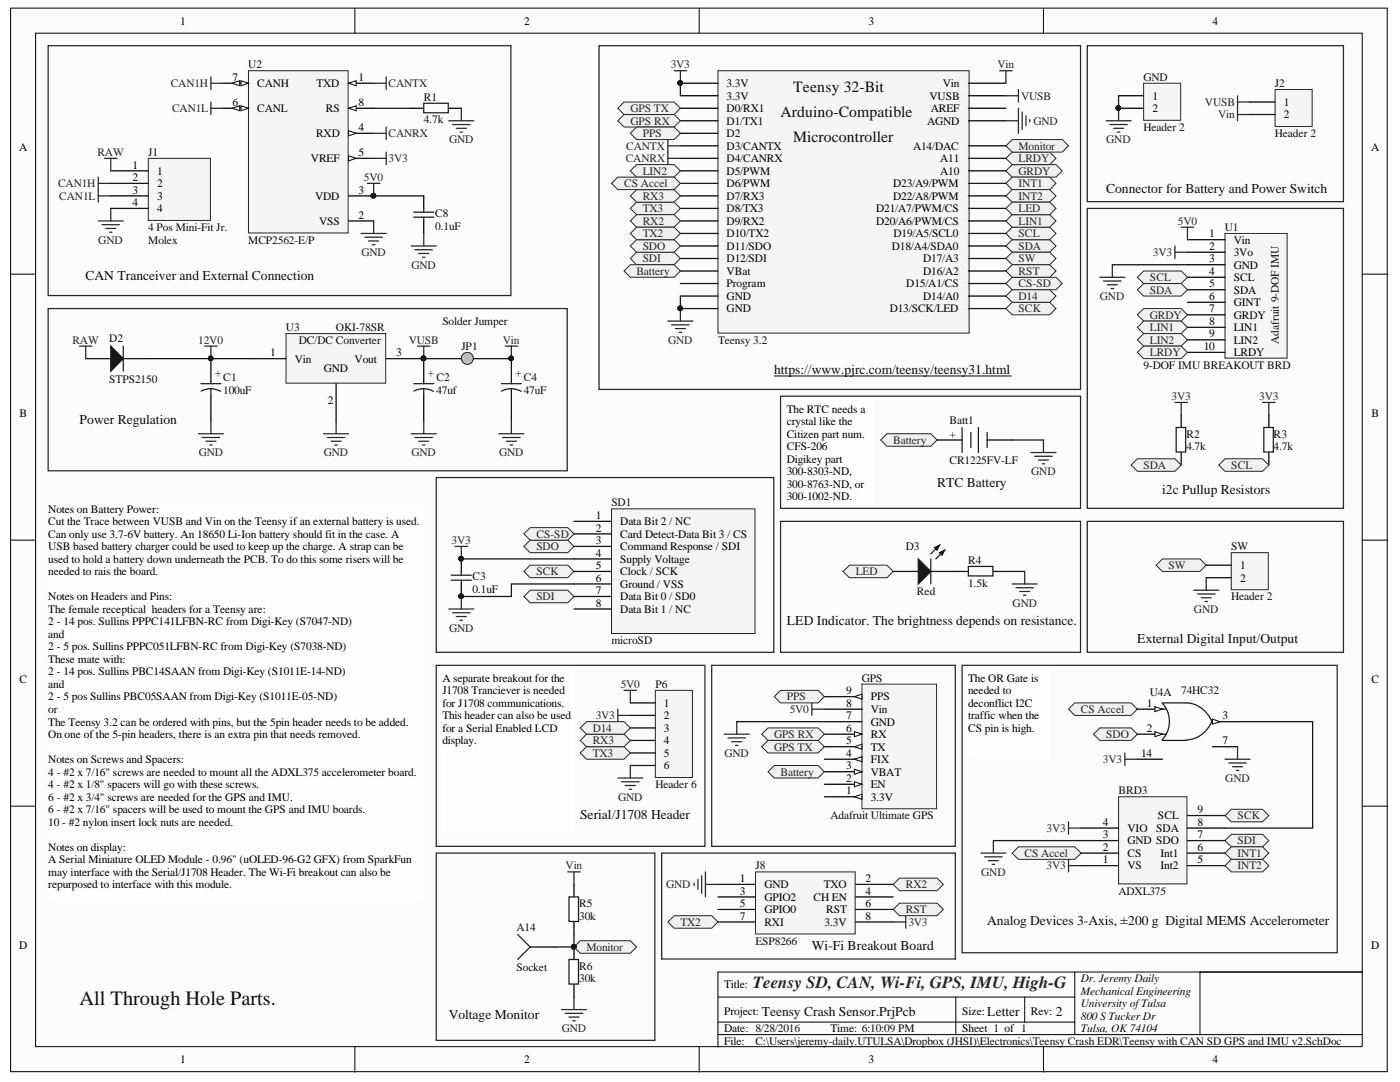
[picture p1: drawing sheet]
<svg xmlns="http://www.w3.org/2000/svg" width="279mm" height="216mm" viewBox="0 0 279 216" stroke-linecap="round" stroke-linejoin="round" font-family="sans-serif">
<defs><g id="words">
<text font-size="4.1" fill="#0e0e0e" x="15.9" y="200.6">All Through Hole Parts.</text>
<text font-size="3.4" fill="#262626" x="150.3" y="197.2">Teensy SD, CAN, Wi-Fi, GPS, IMU, High-G</text>
<g font-size="3.1" fill="#0e0e0e">
<text x="155.8" y="23.4">Arduino-Compatible</text>
<text x="158.3" y="18.4">Teensy 32-Bit</text>
<text x="158.3" y="28.4">Microcontroller</text>
</g>
<g font-size="2.7" fill="#0e0e0e">
<text x="220.8" y="38.5">Connector for Battery and Power Switch</text>
<text x="17.1" y="56">CAN Tranceiver and External Connection</text>
<text x="154.5" y="74.7">https://www.pjrc.com/teensy/teensy31.html</text>
<text x="15.9" y="84.7">Power Regulation</text>
<text x="187" y="97.2">RTC Battery</text>
<text x="231.9" y="98.5">i2c Pullup Resistors</text>
<text x="157" y="124.7">LED Indicator. The brightness depends on resistance.</text>
<text x="227" y="128.4">External Digital Input/Output</text>
<text x="115.8" y="163.4">Serial/J1708 Header</text>
<text x="197" y="184.6">Analog Devices 3-Axis, ±200 g Digital MEMS Accelerometer</text>
<text x="162" y="189.6">Wi-Fi Breakout Board</text>
<text x="89.5" y="203.4">Voltage Monitor</text>
<text x="152" y="202.7">Teensy Crash Sensor.PrjPcb</text>
<text x="197" y="202.7">Letter</text>
<text x="210.7" y="202.7">2</text>
</g>
<g font-size="2.3">
<text x="35.9" y="4.9">1</text>
<text x="104.6" y="4.9">2</text>
<text x="173.3" y="4.9">3</text>
<text x="242" y="4.9">4</text>
<text x="46.4" y="16.1">7</text>
<text x="51.3" y="17.3">CANH</text>
<text x="63.2" y="17.3">TXD</text>
<text x="71.5" y="16.1">1</text>
<text x="145" y="17.3">3.3V</text>
<text x="188.1" y="17.3">Vin</text>
<text x="46.4" y="21.1">6</text>
<text x="51.3" y="22.4">CANL</text>
<text x="65" y="22.4">RS</text>
<text x="71.5" y="21.1">8</text>
<text x="145" y="22.4">D0/RX1</text>
<text x="145" y="19.9">3.3V</text>
<text x="185.5" y="19.9">VUSB</text>
<text x="185.8" y="22.4">AREF</text>
<text x="230" y="19.9">1</text>
<text x="230" y="22.4">2</text>
<text x="256.2" y="21.1">1</text>
<text x="256.2" y="23.6">2</text>
<text x="63.1" y="27.4">RXD</text>
<text x="71.5" y="26.1">4</text>
<text x="145" y="29.8">D3/CANTX</text>
<text x="145" y="27.4">D2</text>
<text x="145" y="24.9">D1/TX1</text>
<text x="182.2" y="29.8">A14/DAC</text>
<text x="185" y="24.9">AGND</text>
<text x="3.8" y="30.2">A</text>
<text x="26.5" y="33.6">1</text>
<text x="31.4" y="34.8">1</text>
<text x="62.1" y="32.4">VREF</text>
<text x="71.5" y="31.1">5</text>
<text x="145" y="34.8">D5/PWM</text>
<text x="145" y="32.4">D4/CANRX</text>
<text x="187.6" y="34.8">A10</text>
<text x="187.6" y="32.4">A11</text>
<text x="273.6" y="30.2">A</text>
<text x="26.5" y="36.1">2</text>
<text x="26.5" y="38.6">3</text>
<text x="26.5" y="41.1">4</text>
<text x="31.4" y="37.4">2</text>
<text x="31.4" y="39.8">3</text>
<text x="62.9" y="39.8">VDD</text>
<text x="71.5" y="38.6">3</text>
<text x="145" y="39.8">D7/RX3</text>
<text x="145" y="37.4">D6/PWM</text>
<text x="178.2" y="39.8">D22/A8/PWM</text>
<text x="178.2" y="37.4">D23/A9/PWM</text>
<text x="31.4" y="42.4">4</text>
<text x="63.7" y="44.9">VSS</text>
<text x="71.5" y="43.6">2</text>
<text x="145" y="47.3">D10/TX2</text>
<text x="145" y="44.9">D9/RX2</text>
<text x="145" y="42.4">D8/TX3</text>
<text x="174.9" y="44.9">D20/A6/PWM/CS</text>
<text x="174.9" y="42.4">D21/A7/PWM/CS</text>
<text x="178.3" y="47.3">D19/A5/SCL0</text>
<text x="241.3" y="47.3">1</text>
<text x="145" y="52.3">D12/SDI</text>
<text x="145" y="49.9">D11/SDO</text>
<text x="178" y="49.9">D18/A4/SDA0</text>
<text x="184.3" y="52.3">D17/A3</text>
<text x="241.3" y="49.9">2</text>
<text x="241.3" y="52.3">3</text>
<text x="246.2" y="48.6">Vin</text>
<text x="246.2" y="51.1">3Vo</text>
<text x="246.2" y="53.6">GND</text>
<text x="145" y="54.9">VBat</text>
<text x="145" y="59.8">GND</text>
<text x="145" y="57.3">Program</text>
<text x="180.9" y="57.3">D15/A1/CS</text>
<text x="184.3" y="59.8">D14/A0</text>
<text x="184.3" y="54.9">D16/A2</text>
<text x="241.3" y="54.9">4</text>
<text x="241.3" y="57.3">5</text>
<text x="241.3" y="59.8">6</text>
<text x="246.2" y="56">SCL</text>
<text x="246.2" y="58.6">SDA</text>
<text x="145" y="62.3">GND</text>
<text x="177.6" y="62.3">D13/SCK/LED</text>
<text x="241.3" y="62.3">7</text>
<text x="241.3" y="64.8">8</text>
<text x="246.2" y="61.1">GINT</text>
<text x="246.2" y="63.6">GRDY</text>
<text x="53.9" y="71.1">1</text>
<text x="79.1" y="71.1">3</text>
<text x="240.2" y="69.8">10</text>
<text x="241.3" y="67.3">9</text>
<text x="246.2" y="66.1">LIN1</text>
<text x="246.2" y="68.6">LIN2</text>
<text x="246.2" y="71.1">LRDY</text>
<text x="58.9" y="72.4">Vin</text>
<text x="64.6" y="74.3">GND</text>
<text x="70.8" y="72.4">Vout</text>
<text x="3.9" y="83.3">B</text>
<text x="65.4" y="80.6">2</text>
<text x="157" y="82.3">The RTC needs a</text>
<text x="273.7" y="83.3">B</text>
<text x="157" y="84.8">crystal like the</text>
<text x="157" y="87.3">Citizen part num.</text>
<text x="157" y="89.8">CFS-206</text>
<text x="157" y="92.3">Digikey part</text>
<text x="157" y="94.8">300-8303-ND,</text>
<text x="157" y="97.3">300-8763-ND, or</text>
<text x="157" y="99.8">300-1002-ND.</text>
<text x="9.6" y="102.3">Notes on Battery Power:</text>
<text x="9.6" y="104.8">Cut the Trace between VUSB and Vin on the Teensy if an external battery is used.</text>
<text x="9.6" y="107.3">Can only use 3.7-6V battery. An 18650 Li-Ion battery should fit in the case. A</text>
<text x="118.9" y="103.5">1</text>
<text x="118.9" y="106.1">2</text>
<text x="123.8" y="104.8">Data Bit 2 / NC</text>
<text x="123.8" y="107.3">Card Detect-Data Bit 3 / CS</text>
<text x="9.6" y="109.8">USB based battery charger could be used to keep up the charge. A strap can be</text>
<text x="9.6" y="112.3">used to hold a battery down underneath the PCB. To do this some risers will be</text>
<text x="118.9" y="108.5">3</text>
<text x="118.9" y="111.1">4</text>
<text x="118.9" y="113.5">5</text>
<text x="123.8" y="109.8">Command Response / SDI</text>
<text x="123.8" y="112.3">Supply Voltage</text>
<text x="247.5" y="113.5">1</text>
<text x="9.6" y="114.8">needed to rais the board.</text>
<text x="9.6" y="119.8">Notes on Headers and Pins:</text>
<text x="118.9" y="116.1">6</text>
<text x="118.9" y="118.5">7</text>
<text x="123.8" y="114.8">Clock / SCK</text>
<text x="123.8" y="117.2">Ground / VSS</text>
<text x="123.8" y="119.8">Data Bit 0 / SD0</text>
<text x="247.5" y="116.1">2</text>
<text x="9.6" y="122.3">The female receptical headers for a Teensy are:</text>
<text x="9.6" y="124.8">2 - 14 pos. Sullins PPPC141LFBN-RC from Digi-Key (S7047-ND)</text>
<text x="118.9" y="121">8</text>
<text x="123.8" y="122.3">Data Bit 1 / NC</text>
<text x="9.6" y="127.3">and</text>
<text x="9.6" y="129.8">2 - 5 pos. Sullins PPPC051LFBN-RC from Digi-Key (S7038-ND)</text>
<text x="3.9" y="136.3">C</text>
<text x="9.6" y="132.3">These mate with:</text>
<text x="9.6" y="134.7">2 - 14 pos. Sullins PBC14SAAN from Digi-Key (S1011E-14-ND)</text>
<text x="9.6" y="137.3">and</text>
<text x="88.3" y="136">A separate breakout for the</text>
<text x="193.2" y="136">The OR Gate is</text>
<text x="273.7" y="136.3">C</text>
<text x="9.6" y="139.7">2 - 5 pos Sullins PBC05SAAN from Digi-Key (S1011E-05-ND)</text>
<text x="9.6" y="142.3">or</text>
<text x="88.3" y="138.5">J1708 Tranciever is needed</text>
<text x="88.3" y="141">for J1708 communications.</text>
<text x="88.3" y="143.5">This header can also be used</text>
<text x="132.5" y="141">1</text>
<text x="132.5" y="143.5">2</text>
<text x="168.9" y="143.5">7</text>
<text x="168.9" y="141">8</text>
<text x="168.9" y="138.5">9</text>
<text x="173.8" y="142.3">Vin</text>
<text x="173.8" y="139.7">PPS</text>
<text x="193.2" y="138.5">needed to</text>
<text x="193.2" y="141">deconflict I2C</text>
<text x="193.2" y="143.5">t</text>
<text x="193.8" y="143.5">raffic when the</text>
<text x="228.9" y="141">1</text>
<text x="243.9" y="143.5">3</text>
<text x="9.6" y="144.8">The Teensy 3.2 can be ordered with pins, but the 5pin header needs to be added.</text>
<text x="9.6" y="147.2">On one of the 5-pin headers, there is an extra pin that needs removed.</text>
<text x="88.3" y="146">for a Serial Enabled LCD</text>
<text x="88.3" y="148.5">display.</text>
<text x="132.5" y="146">3</text>
<text x="132.5" y="148.5">4</text>
<text x="168.9" y="148.5">5</text>
<text x="168.9" y="146">6</text>
<text x="173.8" y="149.8">TX</text>
<text x="173.8" y="147.2">RX</text>
<text x="173.8" y="144.8">GND</text>
<text x="193.2" y="146">CS pin is high.</text>
<text x="228.9" y="146">2</text>
<text x="243.9" y="148.5">7</text>
<text x="9.6" y="152.2">Notes on Screws and Spacers:</text>
<text x="9.6" y="154.8">4 - #2 x 7/16&quot; screws are needed to mount all the ADXL375 accelerometer board.</text>
<text x="132.5" y="151">5</text>
<text x="132.5" y="153.5">6</text>
<text x="168.9" y="153.5">3</text>
<text x="168.9" y="151">4</text>
<text x="173.8" y="154.8">VBAT</text>
<text x="173.8" y="152.2">FIX</text>
<text x="227.7" y="151">14</text>
<text x="9.6" y="157.2">4 - #2 x 1/8&quot; spacers will go with these screws.</text>
<text x="9.6" y="159.8">6 - #2 x 3/4&quot; screws are needed for the GPS and IMU.</text>
<text x="168.9" y="158.5">1</text>
<text x="168.9" y="156">2</text>
<text x="173.8" y="159.8">3.3V</text>
<text x="173.8" y="157.2">EN</text>
<text x="9.6" y="162.2">6 - #2 x 7/16&quot; spacers will be used to mount the GPS and IMU boards.</text>
<text x="9.6" y="164.7">10 - #2 nylon insert lock nuts are needed.</text>
<text x="220.1" y="167.3">3</text>
<text x="220.1" y="164.7">4</text>
<text x="225" y="166">VIO</text>
<text x="230.8" y="166">SDA</text>
<text x="231.1" y="163.5">SCL</text>
<text x="239" y="167.3">7</text>
<text x="239" y="164.7">8</text>
<text x="239" y="162.2">9</text>
<text x="9.6" y="169.7">Notes on display:</text>
<text x="9.6" y="172.3">A Serial Miniature OLED Module - 0.96&quot; (uOLED-96-G2 GFX) from SparkFun</text>
<text x="220.1" y="172.3">1</text>
<text x="220.1" y="169.7">2</text>
<text x="225" y="173.5">VS</text>
<text x="225" y="171">CS</text>
<text x="225" y="168.5">GND SDO</text>
<text x="231.6" y="173.5">Int2</text>
<text x="231.6" y="171">Int1</text>
<text x="239" y="172.3">5</text>
<text x="239" y="169.7">6</text>
<text x="9.6" y="174.7">may interface with the Serial/J1708 Header. The Wi-Fi breakout can also be</text>
<text x="9.6" y="177.3">repurposed to interface with this module.</text>
<text x="147.6" y="176">1</text>
<text x="147.6" y="178.5">3</text>
<text x="152.5" y="177.3">GND</text>
<text x="152.5" y="179.7">GPIO2</text>
<text x="162.4" y="179.7">CH EN</text>
<text x="164.4" y="177.3">TXO</text>
<text x="172.8" y="176">2</text>
<text x="172.8" y="178.5">4</text>
<text x="147.6" y="181">5</text>
<text x="147.6" y="183.5">7</text>
<text x="152.5" y="182.2">GPIO0</text>
<text x="152.5" y="184.7">RXI</text>
<text x="164.5" y="184.7">3.3V</text>
<text x="164.9" y="182.2">RST</text>
<text x="172.8" y="181">6</text>
<text x="172.8" y="183.5">8</text>
<text x="3.8" y="189.4">D</text>
<text x="273.6" y="189.4">D</text>
<text x="144.5" y="197.2">Title:</text>
<text x="144.5" y="202.6">Project:</text>
<text x="192" y="202.6">Size:</text>
<text x="205.7" y="202.6">Rev:</text>
<text x="144.5" y="206">Date: 8/28/2016</text>
<text x="144.5" y="208.4">File:</text>
<text x="165.7" y="206">Time: 6:10:09 PM</text>
<text x="192" y="206">Sheet 1 of 1</text>
<text x="35.9" y="212.2">1</text>
<text x="104.6" y="212.2">2</text>
<text x="173.3" y="212.2">3</text>
<text x="242" y="212.2">4</text>
</g>
<g font-size="2.3" fill="#262626">
<text x="34.1" y="17.3">CAN1H</text>
<text x="77.5" y="17.3">CANTX</text>
<text x="133.9" y="13.6">3V3</text>
<text x="199" y="13.6">Vin</text>
<text x="34.3" y="22.4">CAN1L</text>
<text x="125.8" y="22.4">GPS TX</text>
<text x="203.8" y="19.9">VUSB</text>
<text x="240.5" y="21.1">VUSB</text>
<text x="243.1" y="23.6">Vin</text>
<text x="77.5" y="27.4">CANRX</text>
<text x="89.6" y="28.6">GND</text>
<text x="125" y="29.8">CANTX</text>
<text x="125.8" y="24.9">GPS RX</text>
<text x="128.3" y="27.4">PPS</text>
<text x="203.3" y="29.8">Monitor</text>
<text x="206.2" y="24.9">GND</text>
<text x="220.8" y="28.6">GND</text>
<text x="19.4" y="31.1">RAW</text>
<text x="77.5" y="32.4">3V3</text>
<text x="124.9" y="32.4">CANRX</text>
<text x="128.3" y="34.8">LIN2</text>
<text x="203.3" y="34.8">GRDY</text>
<text x="203.3" y="32.4">LRDY</text>
<text x="11.6" y="37.4">CAN1H</text>
<text x="11.8" y="39.8">CAN1L</text>
<text x="72.6" y="36.1">5V0</text>
<text x="124.6" y="37.4">CS Accel</text>
<text x="128.3" y="39.8">RX3</text>
<text x="203.3" y="37.4">INT1</text>
<text x="203.3" y="39.8">INT2</text>
<text x="128.3" y="42.4">TX3</text>
<text x="128.3" y="44.9">RX2</text>
<text x="128.3" y="47.3">TX2</text>
<text x="203.3" y="47.3">SCL</text>
<text x="203.3" y="44.9">LIN1</text>
<text x="203.3" y="42.4">LED</text>
<text x="235.1" y="44.9">5V0</text>
<text x="19.6" y="48.6">GND</text>
<text x="72.1" y="51.1">GND</text>
<text x="82.1" y="53.6">GND</text>
<text x="128.3" y="52.3">SDI</text>
<text x="128.3" y="49.9">SDO</text>
<text x="203.3" y="49.9">SDA</text>
<text x="203.3" y="52.3">SW</text>
<text x="230.1" y="51.1">3V3</text>
<text x="127" y="54.9">Battery</text>
<text x="203.3" y="57.3">CS-SD</text>
<text x="203.3" y="59.8">D14</text>
<text x="203.3" y="54.9">RST</text>
<text x="219.5" y="59.8">GND</text>
<text x="229.5" y="58.6">SDA</text>
<text x="229.5" y="56">SCL</text>
<text x="203.3" y="62.3">SCK</text>
<text x="229.5" y="63.6">GRDY</text>
<text x="14.5" y="68.6">RAW</text>
<text x="39.6" y="68.6">12V0</text>
<text x="81.6" y="68.6">VUSB</text>
<text x="100.4" y="68.6">Vin</text>
<text x="133.3" y="68.6">GND</text>
<text x="229.5" y="66.1">LIN1</text>
<text x="229.5" y="68.6">LIN2</text>
<text x="229.5" y="71.1">LRDY</text>
<text x="233.8" y="79.8">3V3</text>
<text x="251.3" y="79.8">3V3</text>
<text x="178.2" y="88.6">Battery</text>
<text x="39.7" y="91">GND</text>
<text x="64.6" y="91">GND</text>
<text x="82.1" y="91">GND</text>
<text x="99.6" y="91">GND</text>
<text x="205.8" y="94.8">GND</text>
<text x="228.2" y="93.6">SDA</text>
<text x="245.7" y="93.6">SCL</text>
<text x="107.1" y="107.3">CS-SD</text>
<text x="90.1" y="108.5">3V3</text>
<text x="107.1" y="109.8">SDO</text>
<text x="233.2" y="113.5">SW</text>
<text x="107.1" y="114.8">SCK</text>
<text x="107.1" y="119.8">SDI</text>
<text x="170.8" y="114.8">LED</text>
<text x="202.1" y="121">GND</text>
<text x="238.3" y="122.3">GND</text>
<text x="89.6" y="126">GND</text>
<text x="123.9" y="137.3">5V0</text>
<text x="118.9" y="143.5">3V3</text>
<text x="157" y="139.7">PPS</text>
<text x="157.6" y="142.3">5V0</text>
<text x="215.7" y="142.3">CS Accel</text>
<text x="118.3" y="148.5">RX3</text>
<text x="118.3" y="146">D14</text>
<text x="154.5" y="147.2">GPS RX</text>
<text x="154.5" y="149.8">GPS TX</text>
<text x="220.8" y="147.2">SDO</text>
<text x="118.3" y="151">TX3</text>
<text x="144.6" y="151">GND</text>
<text x="155.8" y="154.8">Battery</text>
<text x="220.1" y="152.2">3V3</text>
<text x="123.4" y="159.8">GND</text>
<text x="244.5" y="156">GND</text>
<text x="208.9" y="166">3V3</text>
<text x="247" y="163.5">SCK</text>
<text x="112.9" y="173.5">Vin</text>
<text x="204.5" y="171">CS Accel</text>
<text x="208.9" y="173.5">3V3</text>
<text x="247" y="168.5">SDI</text>
<text x="247" y="171">INT1</text>
<text x="247" y="173.5">INT2</text>
<text x="132.9" y="177.3">GND</text>
<text x="180.8" y="177.3">RX2</text>
<text x="195.8" y="174.7">GND</text>
<text x="135.8" y="184.7">TX2</text>
<text x="180.8" y="182.2">RST</text>
<text x="181.3" y="184.7">3V3</text>
<text x="117" y="189.7">Monitor</text>
<text x="112.1" y="206">GND</text>
</g>
<g font-size="2.3" fill="#0e0e0e">
<text x="49.6" y="13.6">U2</text>
<text x="228.2" y="16.1">GND</text>
<text x="254.4" y="17.3">J2</text>
<text x="84.6" y="20.1">R1</text>
<text x="84.6" y="24.6">4.7k</text>
<text x="228.2" y="26.1">Header 2</text>
<text x="254.4" y="27.4">Header 2</text>
<text x="29.6" y="31.1">J1</text>
<text x="29.6" y="46.1">4 Pos Mini-Fit Jr.</text>
<text x="86.8" y="43.4">C8</text>
<text x="86.8" y="45.8">0.1uF</text>
<text x="244.5" y="46.1">U1</text>
<text x="29.6" y="48.6">Molex</text>
<text x="49.6" y="48.6">MCP2562-E/P</text>
<text x="88.3" y="64.8">Solder Jumper</text>
<text x="21.8" y="68.3">D2</text>
<text x="57.1" y="66.1">U3</text>
<text x="59.6" y="68.6">DC/DC Converter</text>
<text x="67.1" y="66.1">OKI-78SR</text>
<text x="92.1" y="69.8">JP1</text>
<text x="143.3" y="68.6">Teensy 3.2</text>
<text x="255.2" y="68.6" transform="rotate(-90 255.2 68.6)">Adafruit 9-DOF IMU</text>
<text x="21.8" y="76.3">STPS2150</text>
<text x="44.1" y="75.3" transform="rotate(-90 44.1 75.3)">+</text>
<text x="44.6" y="76.1">C1</text>
<text x="86.6" y="75.3" transform="rotate(-90 86.6 75.3)">+</text>
<text x="87.1" y="76.1">C2</text>
<text x="104.1" y="75.3" transform="rotate(-90 104.1 75.3)">+</text>
<text x="104.5" y="76.1">C4</text>
<text x="228.2" y="73.5">9-DOF IMU BREAKOUT BRD</text>
<text x="44.6" y="78.5">100uF</text>
<text x="87.1" y="78.5">47uf</text>
<text x="104.5" y="78.5">47uF</text>
<text x="189.5" y="87.3">+</text>
<text x="189.5" y="84.5">Batt1</text>
<text x="236.8" y="87.3">R2</text>
<text x="236.8" y="89.8">4.7k</text>
<text x="254.2" y="87.3">R3</text>
<text x="254.2" y="89.8">4.7k</text>
<text x="189.5" y="92.6">CR1225FV-LF</text>
<text x="122" y="101">SD1</text>
<text x="180.8" y="109.8">D3</text>
<text x="193.2" y="112.5">R4</text>
<text x="245.7" y="109.8">SW</text>
<text x="94.3" y="115.8">C3</text>
<text x="94.3" y="118.3">0.1uF</text>
<text x="183" y="118.8">Red</text>
<text x="193.2" y="117.1">1.5k</text>
<text x="245.7" y="119.8">Header 2</text>
<text x="122" y="128.5">microSD</text>
<text x="130.8" y="137.3">P6</text>
<text x="172" y="136">GPS</text>
<text x="229.5" y="138.8">U4A</text>
<text x="235.7" y="138.5">74HC32</text>
<text x="130.8" y="157.2">Header 6</text>
<text x="223.2" y="158.5">BRD3</text>
<text x="165.7" y="163.5">Adafruit Ultimate GPS</text>
<text x="150.8" y="173.5">J8</text>
<text x="223.2" y="178.5">ADXL375</text>
<text x="103.1" y="185.7">A14</text>
<text x="115.6" y="181">R5</text>
<text x="115.6" y="183.5">30k</text>
<text x="150.8" y="188.5">ESP8266</text>
<text x="103.1" y="193.7">Socket</text>
<text x="115.6" y="193.5">R6</text>
<text x="115.6" y="195.9">30k</text>
<text x="215.7" y="195.9">Dr. Jeremy Daily</text>
<text x="215.7" y="198.5">Mechanical Engineering</text>
<text x="215.7" y="200.9">University ofTulsa</text>
<text x="215.7" y="203.5">800 S Tucker Dr</text>
<text x="150.8" y="208.4">C:\Users\jeremy-daily.UTULSA\Dropbox (JHSI)\Electronics\Teensy Crash EDR\Teensy with CAN SD GPS and IMU v2.SchDoc</text>
<text x="215.7" y="206">Tulsa, OK 74104</text>
</g>
</g></defs>
<g fill="#fcfcfc" stroke="#000" stroke-width=".2">
<path d="M2.1 1.6h274.8v212.2h-274.8z"/>
<path d="M7.1 6.6h264.8v202.2h-264.8z"/>
</g>
<g fill="none" stroke="#000" stroke-width=".2">
<path d="M70.8 1.6v5M139.5 1.6v5M208.2 1.6v5M2.1 54.7h5M272 54.7h5M2.1 107.8h5M272 107.8h5M2.1 160.9h5M272 160.9h5M143.3 199h71.2M190.8 199v7.4M204.5 199v4.9"/>
<path d="M214.5 194v12.4M70.8 208.9v5M139.5 208.9v5M143.3 206.4h128.7M143.3 203.9h71.2M208.2 208.9v5M239.5 206.4v-12.4h32.5h-128.7v14.9"/>
</g>
<path d="M143.3 14.1h50.1v52.4h-50.1z" fill="#f5f5f5" stroke="#262626" stroke-width=".2"/>
<g fill="none" stroke="#000" stroke-width=".25">
<path d="M135.8 16.6h7.5M135.8 19.1h7.5M193.3 16.6h7.5M193.3 19.1h7.5M135.8 39.1h7.5M135.8 36.6h7.5M135.8 34.1h7.5M135.8 31.6h7.5M135.8 29.1h7.5M135.8 26.6h7.5M135.8 24.1h7.5M135.8 21.6h7.5"/>
<path d="M193.3 39.1h7.5M193.3 36.6h7.5M193.3 34.1h7.5M193.3 31.6h7.5M193.3 29.1h7.5M193.3 24.1h7.5M193.3 21.6h7.5M135.8 51.6h7.5M135.8 49.1h7.5M135.8 46.6h7.5M135.8 44.1h7.5M135.8 41.6h7.5"/>
<path d="M135.8 54.1h7.5M135.8 59.1h7.5M135.8 56.6h7.5M193.3 51.6h7.5M193.3 49.1h7.5M193.3 46.6h7.5M193.3 44.1h7.5M193.3 41.6h7.5M193.3 54.1h7.5M193.3 59.1h7.5M193.3 56.6h7.5M135.8 61.6h7.5"/>
<path d="M193.3 61.6h7.5"/>
</g>
<g fill="#0e0e0e" stroke="#0e0e0e" stroke-width=".2">
<circle cx="135.7" cy="61.5" r=".45"/>
<circle cx="135.7" cy="16.6" r=".45"/>
</g>
<path d="M57.1 66.6h19.9v9.9h-19.9z" fill="#f5f5f5" stroke="#262626" stroke-width=".2"/>
<path d="M49.6 71.6h7.5M67.1 76.6v7.5M77.1 71.6h7.5" fill="none" stroke="#000" stroke-width=".25"/>
<circle cx="84.5" cy="71.5" r=".45" fill="#0e0e0e" stroke="#0e0e0e" stroke-width=".2"/>
<path d="M49.6 14.1h19.9v32.4h-19.9z" fill="#f5f5f5" stroke="#262626" stroke-width=".2"/>
<path d="M69.6 16.6h5" fill="none" stroke="#000" stroke-width=".25"/>
<path d="M69.6 16.6l1.5-.5v1z" fill="#fcfcfc"/>
<path d="M69.6 16.6l1.5-.5v1z" fill="none" stroke="#000" stroke-width=".2"/>
<path d="M69.6 39.1h5M69.6 26.6h5M69.6 44.1h5" fill="none" stroke="#000" stroke-width=".25"/>
<circle cx="74.5" cy="39" r=".45" fill="#0e0e0e" stroke="#0e0e0e" stroke-width=".2"/>
<path d="M69.6 26.1l1.5 .5-1.5 .5z" fill="#fcfcfc"/>
<path d="M69.6 26.1l1.5 .5-1.5 .5z" fill="none" stroke="#000" stroke-width=".2"/>
<path d="M69.6 31.6h5" fill="none" stroke="#000" stroke-width=".25"/>
<path d="M69.6 31.1l1.5 .5-1.5 .5z" fill="#fcfcfc"/>
<path d="M69.6 31.1l1.5 .5-1.5 .5z" fill="none" stroke="#000" stroke-width=".2"/>
<path d="M44.6 21.6h5" fill="none" stroke="#000" stroke-width=".25"/>
<path d="M48.1 21.1l1.5 .5-1.5 .5z" fill="#fcfcfc"/>
<path d="M48.1 21.1l1.5 .5-1.5 .5z" fill="none" stroke="#000" stroke-width=".2"/>
<path d="M46.3 21.6l1.5-.5v1z" fill="#fcfcfc"/>
<path d="M46.3 21.6l1.5-.5v1z" fill="none" stroke="#000" stroke-width=".2"/>
<path d="M44.6 16.6h5" fill="none" stroke="#000" stroke-width=".25"/>
<path d="M48.1 16.1l1.5 .5-1.5 .5z" fill="#fcfcfc"/>
<path d="M48.1 16.1l1.5 .5-1.5 .5z" fill="none" stroke="#000" stroke-width=".2"/>
<path d="M46.3 16.6l1.5-.5v1z" fill="#fcfcfc"/>
<path d="M46.3 16.6l1.5-.5v1z" fill="none" stroke="#000" stroke-width=".2"/>
<path d="M69.6 21.6h5" fill="none" stroke="#000" stroke-width=".25"/>
<path d="M69.6 21.6l1.5-.5v1z" fill="#fcfcfc"/>
<path d="M69.6 21.6l1.5-.5v1z" fill="none" stroke="#000" stroke-width=".2"/>
<g fill="#0e0e0e" stroke="#0e0e0e" stroke-width=".2">
<circle cx="74.5" cy="39" r=".45"/>
<circle cx="42" cy="71.5" r=".45"/>
</g>
<path d="M42.1 71.6v5M42.1 79.1v5" fill="none" stroke="#000" stroke-width=".25"/>
<path d="M40.1 76.6h4M42.1 77.6l1.2 .2 .7 .3M42.1 77.6h-.8l-1.2 .4M42.1 77.6v1.5" fill="none" stroke="#1c1c1c" stroke-width=".25"/>
<path d="M172 136.5h14.9v24.9h-14.9z" fill="#f5f5f5" stroke="#262626" stroke-width=".2"/>
<path d="M164.5 159h7.5" fill="none" stroke="#000" stroke-width=".25"/>
<path d="M170.5 159l1.5-.5v1z" fill="#fcfcfc"/>
<path d="M170.5 159l1.5-.5v1z" fill="none" stroke="#000" stroke-width=".2"/>
<path d="M164.5 156.5h7.5" fill="none" stroke="#000" stroke-width=".25"/>
<path d="M170.5 156l1.5 .5-1.5 .5z" fill="#fcfcfc"/>
<path d="M170.5 156l1.5 .5-1.5 .5z" fill="none" stroke="#000" stroke-width=".2"/>
<path d="M164.5 154h7.5" fill="none" stroke="#000" stroke-width=".25"/>
<path d="M170.5 153.5l1.5 .5-1.5 .5z" fill="#fcfcfc"/>
<path d="M170.5 153.5l1.5 .5-1.5 .5z" fill="none" stroke="#000" stroke-width=".2"/>
<path d="M164.5 151.5h7.5" fill="none" stroke="#000" stroke-width=".25"/>
<path d="M170.5 151.5l1.5-.5v1z" fill="#fcfcfc"/>
<path d="M170.5 151.5l1.5-.5v1z" fill="none" stroke="#000" stroke-width=".2"/>
<path d="M164.5 149h7.5" fill="none" stroke="#000" stroke-width=".25"/>
<path d="M170.5 149l1.5-.5v1z" fill="#fcfcfc"/>
<path d="M170.5 149l1.5-.5v1z" fill="none" stroke="#000" stroke-width=".2"/>
<path d="M164.5 146.5h7.5" fill="none" stroke="#000" stroke-width=".25"/>
<path d="M170.5 146l1.5 .5-1.5 .5z" fill="#fcfcfc"/>
<path d="M170.5 146l1.5 .5-1.5 .5z" fill="none" stroke="#000" stroke-width=".2"/>
<path d="M164.5 139h7.5M164.5 144h7.5M164.5 141.5h7.5" fill="none" stroke="#000" stroke-width=".25"/>
<path d="M170.5 139l1.5-.5v1z" fill="#fcfcfc"/>
<path d="M170.5 139l1.5-.5v1z" fill="none" stroke="#000" stroke-width=".2"/>
<path d="M244.5 46.6h12.4v24.9h-12.4z" fill="#f5f5f5" stroke="#262626" stroke-width=".2"/>
<g fill="none" stroke="#000" stroke-width=".25">
<path d="M82.1 21.6h2.5M89.6 21.6h2.5M237 47.8h7.5M237 50.3h7.5M237 52.8h7.5M237 55.3h7.5M237 57.8h7.5M237 60.3h7.5M237 62.8h7.5M237 65.3h7.5M237 67.8h7.5M237 70.3h7.5"/>
<path d="M235.7 82.8v2.5M235.7 90.3v2.5M253.2 82.8v2.5M253.2 90.3v2.5"/>
</g>
<g fill="none" stroke="#262626" stroke-width=".25">
<path d="M134.5 14.1h2.5M135.8 14.1v2.5M199.5 14.1h2.5M200.8 14.1v2.5M19.6 36.6h2.5M19.6 35.3v5M19.6 39.1h2.5M73.3 36.6h2.5M74.6 36.6v2.5M74.6 31.6h2.5M77.1 30.3v2.5M89.6 24.1h5"/>
<path d="M90.3 24.9h3.5M91.1 25.6h2M91.8 26.4h.5M92.1 21.6v2.5M19.6 44.1h5M20.4 44.8h3.5M21.1 45.6h2M21.9 46.3h.5M22.1 41.6v2.5M72.1 46.6h5M72.8 47.3h3.5M73.6 48.1h2"/>
<path d="M74.3 48.8h.5M74.6 44.1v2.5M219.5 55.3h5M220.2 56.1h3.5M221 56.8h2M221.7 57.6h.5M222 52.8v2.5M235.7 45.3h2.5M237 45.3v2.5M15.9 69.1h2.5M17.1 69.1v2.5M40.8 69.1h2.5"/>
<path d="M42.1 69.1v2.5M133.3 64.1h5M134 64.8h3.5M134.8 65.6h2M135.5 66.3h.5M135.8 61.6v2.5M39.6 86.5h5M40.3 87.3h3.5M41.1 88h2M41.8 88.8h.5M42.1 84.1v2.4M64.6 86.5h5"/>
<path d="M65.3 87.3h3.5M66.1 88h2M66.8 88.8h.5M67.1 84.1v2.4M234.5 80.3h2.5M235.7 80.3v2.5M252 80.3h2.5M253.2 80.3v2.5M90.8 109h2.5M92.1 109v2.5M144.5 146.5h5M145.3 147.2h3.5"/>
<path d="M146 148h2M146.8 148.7h.5M147 144v2.5"/>
</g>
<g fill="#0e0e0e" stroke="#0e0e0e" stroke-width=".2">
<circle cx="135.7" cy="61.5" r=".45"/>
<circle cx="74.5" cy="39" r=".45"/>
<circle cx="135.7" cy="16.6" r=".45"/>
<circle cx="92" cy="111.5" r=".45"/>
<circle cx="42" cy="71.5" r=".45"/>
</g>
<path d="M84.6 20.6h4.9v1.9h-4.9zM234.7 85.3h1.9v4.9h-1.9zM252.2 85.3h1.9v4.9h-1.9z" fill="none" stroke="#1c1c1c" stroke-width=".25"/>
<path d="M29.6 31.6h12.4v12.4h-12.4z" fill="#f5f5f5" stroke="#262626" stroke-width=".2"/>
<path d="M22.1 34.1h7.5M22.1 36.6h7.5M22.1 39.1h7.5M84.6 39.1v2.5M22.1 41.6h7.5M84.6 44.1v2.5M92.1 111.5v2.5M92.1 116.5v2.5" fill="none" stroke="#000" stroke-width=".25"/>
<g fill="none" stroke="#262626" stroke-width=".25">
<path d="M42.1 15.4v2.5M42.1 16.6h2.5M20.9 31.6h2.5M22.1 31.6v2.5M42.1 20.4v2.5M42.1 21.6h2.5M82.1 49.1h5M82.8 49.8h3.5M83.6 50.6h2M84.3 51.3h.5M84.6 46.6v2.5M92.1 119v2.5"/>
<path d="M89.6 121.5h5M90.3 122.3h3.5M91.1 123h2M91.8 123.8h.5"/>
</g>
<path d="M82.6 42.3h4M82.6 43.3h4M84.6 41.6v.7M84.6 43.3v.8M90.1 114.8h4M90.1 115.8h4M92.1 114v.8M92.1 115.8v.7" fill="none" stroke="#1c1c1c" stroke-width=".25"/>
<g fill="#0e0e0e" stroke="#0e0e0e" stroke-width=".2">
<circle cx="92" cy="119" r=".45"/>
<circle cx="92" cy="111.5" r=".45"/>
<circle cx="74.5" cy="39" r=".45"/>
</g>
<path d="M74.6 39.1h10M92.1 111.5h22.4M114.5 116.5h-12.4v2.5h-10" fill="none" stroke="#0e0e0e" stroke-width=".25"/>
<g fill="#f0f0f0" stroke="#262626" stroke-width=".2">
<path d="M104.6 114l1.2-1.2h7.5l1.2 1.2-1.2 1.3h-7.5z" fill-rule="evenodd"/>
<path d="M200.8 61.6l1.2-1.3h7.5l1.2 1.3-1.2 1.2h-7.5z" fill-rule="evenodd"/>
<path d="M125.8 51.6l1.2-1.3h7.5l1.3 1.3-1.3 1.2h-7.5z" fill-rule="evenodd"/>
<path d="M104.6 119l1.2-1.2h7.5l1.2 1.2-1.2 1.3h-7.5z" fill-rule="evenodd"/>
<path d="M104.6 109l1.2-1.2h7.5l1.2 1.2-1.2 1.3h-7.5z" fill-rule="evenodd"/>
<path d="M125.8 49.1l1.2-1.3h7.5l1.3 1.3-1.3 1.2h-7.5z" fill-rule="evenodd"/>
<path d="M104.6 106.5l1.2-1.2h7.5l1.2 1.2-1.2 1.3h-7.5z" fill-rule="evenodd"/>
<path d="M200.8 56.6l1.2-1.3h8.7l1.3 1.3-1.3 1.2h-8.7z" fill-rule="evenodd"/>
</g>
<path d="M162 140.3v2.5M162 141.5h2.5" fill="none" stroke="#262626" stroke-width=".25"/>
<path d="M147 144h17.5" fill="none" stroke="#0e0e0e" stroke-width=".25"/>
<g fill="#f0f0f0" stroke="#262626" stroke-width=".2">
<path d="M152 146.5l1.3-1.3h10l1.2 1.3-1.2 1.2h-10z" fill-rule="evenodd"/>
<path d="M123.3 24.1l1.2-1.2h10l1.3 1.2-1.3 1.3h-10z" fill-rule="evenodd"/>
<path d="M152 149l1.3-1.3h10l1.2 1.3-1.2 1.2h-10z" fill-rule="evenodd"/>
<path d="M123.3 21.6l1.2-1.2h10l1.3 1.2-1.3 1.3h-10z" fill-rule="evenodd"/>
</g>
<path d="M135.8 16.6v2.5M135.8 59.1v2.5" fill="none" stroke="#0e0e0e" stroke-width=".25"/>
<g fill="#0e0e0e" stroke="#0e0e0e" stroke-width=".2">
<circle cx="135.7" cy="16.6" r=".45"/>
<circle cx="135.7" cy="61.5" r=".45"/>
</g>
<g fill="#f0f0f0" stroke="#262626" stroke-width=".2">
<path d="M154.5 139l1.3-1.2h7.5l1.2 1.2-1.2 1.3h-7.5z" fill-rule="evenodd"/>
<path d="M125.8 26.6l1.2-1.2h7.5l1.3 1.2-1.3 1.2h-7.5z" fill-rule="evenodd"/>
<path d="M225.7 92.8l1.3-1.3h7.5l1.2 1.3-1.2 1.2h-7.5z" fill-rule="evenodd"/>
<path d="M243.2 92.8l1.3-1.3h7.5l1.2 1.3-1.2 1.2h-7.5z" fill-rule="evenodd"/>
<path d="M227 57.8l1.2-1.2h7.5l1.3 1.2-1.3 1.3h-7.5z" fill-rule="evenodd"/>
<path d="M200.8 49.1l1.2-1.3h7.5l1.2 1.3-1.2 1.2h-7.5z" fill-rule="evenodd"/>
<path d="M227 55.3l1.2-1.2h7.5l1.3 1.2-1.3 1.3h-7.5z" fill-rule="evenodd"/>
<path d="M200.8 46.6l1.2-1.3h7.5l1.2 1.3-1.2 1.2h-7.5z" fill-rule="evenodd"/>
</g>
<path d="M222 52.8h15" fill="none" stroke="#0e0e0e" stroke-width=".25"/>
<g fill="#f0f0f0" stroke="#262626" stroke-width=".2">
<path d="M227 62.8l1.2-1.2h7.5l1.3 1.2-1.3 1.3h-7.5z" fill-rule="evenodd"/>
<path d="M200.8 34.1l1.2-1.3h8.7l1.3 1.3-1.3 1.2h-8.7z" fill-rule="evenodd"/>
<path d="M227 65.3l1.2-1.2h7.5l1.3 1.2-1.3 1.3h-7.5z" fill-rule="evenodd"/>
<path d="M200.8 44.1l1.2-1.3h7.5l1.2 1.3-1.2 1.2h-7.5z" fill-rule="evenodd"/>
<path d="M227 67.8l1.2-1.2h7.5l1.3 1.2-1.3 1.3h-7.5z" fill-rule="evenodd"/>
<path d="M125.8 34.1l1.2-1.3h7.5l1.3 1.3-1.3 1.2h-7.5z" fill-rule="evenodd"/>
<path d="M227 70.3l1.2-1.2h7.5l1.3 1.2-1.3 1.3h-7.5z" fill-rule="evenodd"/>
<path d="M200.8 31.6l1.2-1.3h7.5l1.2 1.3-1.2 1.2h-7.5z" fill-rule="evenodd"/>
</g>
<path d="M130.8 137.8h7.4v17.3h-7.4z" fill="#f5f5f5" stroke="#262626" stroke-width=".2"/>
<path d="M125.8 140.3h5M125.8 142.8h5M125.8 145.2h5M125.8 147.7h5M125.8 150.2h5M125.8 152.7h5" fill="none" stroke="#000" stroke-width=".25"/>
<g fill="#f0f0f0" stroke="#262626" stroke-width=".2">
<path d="M115.8 150.2l1.2-1.2h7.5l1.3 1.2-1.3 1.3h-7.5z" fill-rule="evenodd"/>
<path d="M125.8 41.6l1.2-1.3h7.5l1.3 1.3-1.3 1.2h-7.5z" fill-rule="evenodd"/>
<path d="M125.8 39.1l1.2-1.3h7.5l1.3 1.3-1.3 1.2h-7.5z" fill-rule="evenodd"/>
<path d="M115.8 147.7l1.2-1.2h7.5l1.3 1.2-1.3 1.3h-7.5z" fill-rule="evenodd"/>
</g>
<path d="M124.5 137.8h2.5M125.8 137.8v2.5M123.3 155.2h5M123.3 141.5v2.5M123.3 142.8h2.5M124 156h3.5M124.8 156.7h2M125.5 157.5h.5M125.8 152.7v2.5" fill="none" stroke="#262626" stroke-width=".25"/>
<path d="M17.1 71.6h5M24.6 71.6h5" fill="none" stroke="#000" stroke-width=".25"/>
<path d="M22.1 69.1l2.5 2.5-2.5 2.5z" fill="#1c1c1c"/>
<path d="M22.1 69.1l2.5 2.5-2.5 2.5zM24.6 69.1v5" fill="none" stroke="#1c1c1c" stroke-width=".25"/>
<path d="M122 101.5h28.7v24.9h-28.7z" fill="#f5f5f5" stroke="#262626" stroke-width=".2"/>
<path d="M114.5 104h7.5M114.5 106.5h7.5M114.5 109h7.5M114.5 111.5h7.5M114.5 114h7.5M114.5 116.5h7.5M114.5 119h7.5M114.5 121.5h7.5" fill="none" stroke="#000" stroke-width=".25"/>
<path d="M150.8 174h19.9v12.4h-19.9z" fill="#f5f5f5" stroke="#262626" stroke-width=".2"/>
<path d="M143.3 176.5h7.5M143.3 179h7.5M170.8 176.5h7.5M170.8 179h7.5M143.3 181.5h7.5M143.3 184h7.5M170.8 181.5h7.5M170.8 184h7.5" fill="none" stroke="#000" stroke-width=".25"/>
<g fill="#f0f0f0" stroke="#262626" stroke-width=".2">
<path d="M125.8 44.1l1.2-1.3h7.5l1.3 1.3-1.3 1.2h-7.5z" fill-rule="evenodd"/>
<path d="M178.3 176.5l1.2-1.3h7.5l1.3 1.3-1.3 1.2h-7.5z" fill-rule="evenodd"/>
<path d="M125.8 46.6l1.2-1.3h7.5l1.3 1.3-1.3 1.2h-7.5z" fill-rule="evenodd"/>
<path d="M133.3 184l1.2-1.3h7.5l1.3 1.3-1.3 1.2h-7.5z" fill-rule="evenodd"/>
</g>
<path d="M138.5 176.2v.5M139.3 175.5v2M140 174.7v3.5M140.8 174v5M140.8 176.5h2.5M178.3 184h2.5M180.8 182.7v2.5" fill="none" stroke="#262626" stroke-width=".25"/>
<g fill="#f0f0f0" stroke="#262626" stroke-width=".2">
<path d="M202 170.2l1.2-1.2h11.3l1.2 1.2-1.2 1.3h-11.3z" fill-rule="evenodd"/>
<path d="M244.5 162.7l1.2-1.2h6.3l1.2 1.2-1.2 1.3h-6.3z" fill-rule="evenodd"/>
<path d="M218.2 146.5l1.3-1.3h6.2l1.3 1.3-1.3 1.2h-6.2z" fill-rule="evenodd"/>
<path d="M244.5 167.7l1.2-1.2h6.3l1.2 1.2-1.2 1.3h-6.3z" fill-rule="evenodd"/>
</g>
<path d="M223.2 159h13.7v17.4h-13.7z" fill="#f5f5f5" stroke="#262626" stroke-width=".2"/>
<path d="M215.7 172.7h7.5M215.7 170.2h7.5M215.7 167.7h7.5M215.7 165.2h7.5M237 172.7h7.5M237 170.2h7.5M237 167.7h7.5M237 165.2h7.5M237 162.7h7.5" fill="none" stroke="#000" stroke-width=".25"/>
<g fill="#f0f0f0" stroke="#262626" stroke-width=".2">
<path d="M122 36.6l1.3-1.3h11.2l1.3 1.3-1.3 1.2h-11.2z" fill-rule="evenodd"/>
<path d="M244.5 170.2l1.2-1.2h6.3l1.2 1.2-1.2 1.3h-6.3z" fill-rule="evenodd"/>
<path d="M244.5 172.7l1.2-1.2h6.3l1.2 1.2-1.2 1.3h-6.3z" fill-rule="evenodd"/>
<path d="M200.8 36.6l1.2-1.3h7.5l1.2 1.3-1.2 1.2h-7.5z" fill-rule="evenodd"/>
<path d="M200.8 39.1l1.2-1.3h7.5l1.2 1.3-1.2 1.2h-7.5z" fill-rule="evenodd"/>
</g>
<path d="M195.8 170.2h5M196.5 171h3.5M197.3 171.7h2M198 172.5h.5M198.3 167.7v2.5M213.2 164v2.5M213.2 171.5v2.5M213.2 165.2h2.5M213.2 172.7h2.5" fill="none" stroke="#262626" stroke-width=".25"/>
<path d="M198.3 167.7h17.4" fill="none" stroke="#0e0e0e" stroke-width=".25"/>
<path d="M175.8 87.8l1.2-1.3h8.8l1.2 1.3-1.2 1.2h-8.8z" fill-rule="evenodd" fill="#f0f0f0" stroke="#262626" stroke-width=".2"/>
<path d="M205.7 90.3h5M206.5 91h3.5M207.2 91.8h2M208 92.5h.5M208.2 87.8v2.5" fill="none" stroke="#262626" stroke-width=".25"/>
<path d="M187 87.8h5M197 87.8h5" fill="none" stroke="#000" stroke-width=".25"/>
<path d="M192 85.3v5M193.8 86.3v3M195.3 85.3v5M197 86.3v3" fill="none" stroke="#1c1c1c" stroke-width=".25"/>
<g fill="#f0f0f0" stroke="#262626" stroke-width=".2">
<path d="M124.5 54.1l1.3-1.3h8.7l1.3 1.3-1.3 1.2h-8.7z" fill-rule="evenodd"/>
<path d="M200.8 51.6l1.2-1.3h7.5l1.2 1.3-1.2 1.2h-7.5z" fill-rule="evenodd"/>
<path d="M230.7 112.8l1.3-1.3h7.5l1.2 1.3-1.2 1.2h-7.5z" fill-rule="evenodd"/>
</g>
<path d="M245.7 110.3h7.4v7.4h-7.4z" fill="#f5f5f5" stroke="#262626" stroke-width=".2"/>
<path d="M240.7 112.8h5M240.7 115.3h5" fill="none" stroke="#000" stroke-width=".25"/>
<path d="M238.2 117.8h5M239 118.5h3.5M239.7 119.3h2M240.7 115.3v2.5M240.5 120h.5" fill="none" stroke="#262626" stroke-width=".25"/>
<path d="M213.2 141.5l1.3-1.2h11.2l1.3 1.2-1.3 1.3h-11.2z" fill-rule="evenodd" fill="#f0f0f0" stroke="#262626" stroke-width=".2"/>
<path d="M247 144h15v21.2h-17.5" fill="none" stroke="#0e0e0e" stroke-width=".25"/>
<path d="M217 41.6h51.1v59.8h-51.1zM192 132.8h74.9v57.3h-74.9z" fill="none" stroke="#262626" stroke-width=".25"/>
<g fill="#f0f0f0" stroke="#262626" stroke-width=".2">
<path d="M153.3 154l1.2-1.3h8.8l1.2 1.3-1.2 1.2h-8.8z" fill-rule="evenodd"/>
<path d="M168.3 114l1.2-1.2h7.5l1.3 1.2-1.3 1.3h-7.5z" fill-rule="evenodd"/>
</g>
<path d="M178.3 114h5M185.8 114h7.5M198.3 114h2.5" fill="none" stroke="#000" stroke-width=".25"/>
<path d="M193.3 113h4.9v1.9h-4.9z" fill="none" stroke="#1c1c1c" stroke-width=".25"/>
<path d="M183.3 111.5l2.5 2.5-2.5 2.5z" fill="#1c1c1c"/>
<path d="M183.3 111.5l2.5 2.5-2.5 2.5zM187.5 108.8l-1.7 1.7M188.5 109.8l-1.7 1.7" fill="none" stroke="#1c1c1c" stroke-width=".25"/>
<path d="M187.5 110.3l1-.5-.5 1z" fill="#1c1c1c"/>
<path d="M187.5 110.3l1-.5-.5 1z" fill="none" stroke="#1c1c1c" stroke-width=".25"/>
<path d="M186.5 109.3l1-.5-.5 1z" fill="#1c1c1c"/>
<path d="M185.8 111.5v5M186.5 109.3l1-.5-.5 1z" fill="none" stroke="#1c1c1c" stroke-width=".25"/>
<path d="M234.5 49.1v2.5M234.5 50.3h2.5M202 116.5h5M202.7 117.3h3.5M203.5 118h2M204.2 118.8h.5M204.5 114v2.5" fill="none" stroke="#262626" stroke-width=".25"/>
<g fill="#f0f0f0" stroke="#262626" stroke-width=".2">
<path d="M200.8 41.6l1.2-1.3h7.5l1.2 1.3-1.2 1.2h-7.5z" fill-rule="evenodd"/>
<path d="M115.8 145.2l1.2-1.2h7.5l1.3 1.2-1.3 1.3h-7.5z" fill-rule="evenodd"/>
</g>
<path d="M74.6 16.6h2.5M77.1 15.4v2.5M74.6 26.6h2.5M77.1 25.4v2.4M133.3 27.8v5M133.3 29.1h2.5M133.3 31.6h2.5" fill="none" stroke="#262626" stroke-width=".25"/>
<path d="M74.6 21.6h7.5" fill="none" stroke="#0e0e0e" stroke-width=".25"/>
<path d="M200.8 59.1l1.2-1.3h7.5l1.2 1.3-1.2 1.2h-7.5z" fill-rule="evenodd" fill="#f0f0f0" stroke="#262626" stroke-width=".2"/>
<path d="M9.6 9.1h92.4v49.9h-92.4zM119.5 9.1h96.1v68.6h-96.1zM217 9.1h51.1v31.1h-51.1zM9.6 61.6h103.6v32.3h-103.6zM155.8 79.1h59.8v22.3h-59.8zM87.1 95.3h67.3v34.9h-67.3zM155.8 104h59.8v26.2h-59.8zM217 104h51.1v26.2h-51.1zM87.1 132.8h53.6v36.1h-53.6zM142 132.8h48.7v36.1h-48.7zM132 170.2h58.7v21.2h-58.7z" fill="none" stroke="#262626" stroke-width=".25"/>
<path d="M154.5 75h47.3" fill="none" stroke="#0e0e0e" stroke-width=".2"/>
<path d="M29.6 71.6h20M202 87.8h6.2M200.8 114h3.7" fill="none" stroke="#0e0e0e" stroke-width=".25"/>
<circle cx="42" cy="71.5" r=".45" fill="#0e0e0e" stroke="#0e0e0e" stroke-width=".2"/>
<g fill="#fefefe" stroke="#fefefe" stroke-width=".2">
<path d="M157 80.3h17.4v19.9h-17.4z"/>
<path d="M88.3 134h26.1v32.4h-26.1z"/>
<path d="M9.6 100.3h74.9v79.8h-74.9z"/>
</g>
<path d="M227 151.5h5M227 141.5h5M242 149h5" fill="none" stroke="#000" stroke-width=".25"/>
<path d="M230.5 141l1.5 .5-1.5 .5z" fill="#fcfcfc"/>
<path d="M230.5 141l1.5 .5-1.5 .5z" fill="none" stroke="#000" stroke-width=".2"/>
<path d="M227 146.5h5" fill="none" stroke="#000" stroke-width=".25"/>
<path d="M230.5 146l1.5 .5-1.5 .5z" fill="#fcfcfc"/>
<path d="M230.5 146l1.5 .5-1.5 .5z" fill="none" stroke="#000" stroke-width=".2"/>
<path d="M242 144h5" fill="none" stroke="#000" stroke-width=".25"/>
<path d="M242 143.5l1.5 .5-1.5 .5z" fill="#fcfcfc"/>
<path d="M242 143.5l1.5 .5-1.5 .5z" fill="none" stroke="#000" stroke-width=".2"/>
<path d="M231.9 140.3a5.3 5.3 0 0 1 0 7.3M232 140.3h4.7a5.9 5.9 0 0 1 5.2 3.7M232 141.5h.7M232 146.5h.7M232 147.7h4.7M241.9 143.9a5.9 5.9 0 0 1-5.2 3.7" fill="none" stroke="#1c1c1c" stroke-width=".25"/>
<path d="M224.5 150.2v2.5M224.5 151.5h2.5M244.5 151.5h5M245.2 152.2h3.5M246 153h2M246.7 153.7h.5M247 149v2.5" fill="none" stroke="#262626" stroke-width=".25"/>
<path d="M193.3 134h16.1v17.4h-16.1z" fill="#fefefe" stroke="#fefefe" stroke-width=".2"/>
<g fill="#f0f0f0" stroke="#262626" stroke-width=".2">
<path d="M200.8 54.1l1.2-1.3h7.5l1.2 1.3-1.2 1.2h-7.5z" fill-rule="evenodd"/>
<path d="M178.3 181.5l1.2-1.3h7.5l1.3 1.3-1.3 1.2h-7.5z" fill-rule="evenodd"/>
</g>
<path d="M200.8 19.1h2.4M203.2 17.9v2.5M247 19.1v2.5M247 20.4h2.5" fill="none" stroke="#262626" stroke-width=".25"/>
<path d="M228.2 16.6h7.4v7.4h-7.4z" fill="#f5f5f5" stroke="#262626" stroke-width=".2"/>
<path d="M223.2 19.1h5M223.2 21.6h5M102.1 71.6v5M102.1 79.1v5" fill="none" stroke="#000" stroke-width=".25"/>
<g fill="#0e0e0e" stroke="#0e0e0e" stroke-width=".2">
<circle cx="223.2" cy="21.6" r=".45"/>
<circle cx="102" cy="71.5" r=".45"/>
</g>
<g fill="none" stroke="#262626" stroke-width=".25">
<path d="M200.8 24.1h2.4M203.2 21.6v5M204 22.4v3.5M204.7 23.1v2M205.5 23.9v.5M220.7 24.1h5M221.5 24.9h3.5M222.2 25.6h2M223 26.4h.5M223.2 21.6v2.5M247 21.6v2.5M247 22.9h2.5"/>
<path d="M100.8 69.1h2.5M102.1 69.1v2.5M99.6 86.5h5M100.3 87.3h3.5M101.1 88h2M101.8 88.8h.5M102.1 84.1v2.4"/>
</g>
<path d="M223.2 19.1v2.5" fill="none" stroke="#0e0e0e" stroke-width=".25"/>
<path d="M100.1 76.6h4M102.1 77.6h.8l1.1 .5M102.1 77.6h-.9l-1.1 .4M102.1 77.6v1.5" fill="none" stroke="#1c1c1c" stroke-width=".25"/>
<g fill="#f0f0f0" stroke="#262626" stroke-width=".2">
<path d="M200.8 29.1l1.2-1.3h10l1.2 1.3-1.2 1.2h-10z" fill-rule="evenodd"/>
<path d="M114.5 189l1.3-1.3h10l1.2 1.3-1.2 1.2h-10z" fill-rule="evenodd"/>
</g>
<circle cx="114.5" cy="188.9" r=".45" fill="#0e0e0e" stroke="#0e0e0e" stroke-width=".2"/>
<path d="M113.3 174h2.5M114.5 174v2.5M114.5 199v2.5M112.1 201.5h4.9M112.8 202.2h3.5M113.6 202.9h1.9M114.3 203.7h.5" fill="none" stroke="#262626" stroke-width=".25"/>
<path d="M114.5 176.5v2.5M105.8 189h5M114.5 184v2.5M114.5 189v2.5M114.5 196.5v2.5" fill="none" stroke="#000" stroke-width=".25"/>
<path d="M113.6 179h1.8v4.9h-1.8zM103.3 186.5l2.5 2.5-2.5 2.5M113.6 191.5h1.8v4.9h-1.8z" fill="none" stroke="#1c1c1c" stroke-width=".25"/>
<path d="M114.5 186.5v2.5h-3.7" fill="none" stroke="#0e0e0e" stroke-width=".25"/>
<path d="M254.5 17.9h7.4v7.4h-7.4z" fill="#f5f5f5" stroke="#262626" stroke-width=".2"/>
<path d="M249.5 20.4h5M249.5 22.9h5M84.6 79.1v5M92.1 71.6h-7.5v5M94.6 71.6h7.5" fill="none" stroke="#000" stroke-width=".25"/>
<g fill="#0e0e0e" stroke="#0e0e0e" stroke-width=".2">
<circle cx="84.5" cy="71.5" r=".45"/>
<circle cx="102" cy="71.5" r=".45"/>
</g>
<path d="M82.6 76.6h4M84.6 77.6l1.2 .2 .7 .3M84.6 77.6h-.8l-1.2 .4M84.6 77.6v1.5" fill="none" stroke="#1c1c1c" stroke-width=".25"/>
<path d="M82.1 86.5h5M82.8 87.3h3.5M83.6 88h2M84.3 88.8h.5M84.6 84.1v2.4" fill="none" stroke="#262626" stroke-width=".25"/>
<circle cx="93.3" cy="71.5" r="1.2" fill="#c0c0c0" stroke="#1c1c1c" stroke-width=".2"/>
<g fill="#0e0e0e" stroke="#0e0e0e" stroke-width=".2">
<circle cx="84.5" cy="71.5" r=".45"/>
<circle cx="102" cy="71.5" r=".45"/>
</g>
<path d="M83.3 69.1h2.5M84.6 69.1v2.5M87.1 170.2h43.6v37.4h-43.6z" fill="none" stroke="#262626" stroke-width=".25"/>
<use href="#words"/>
</svg>
